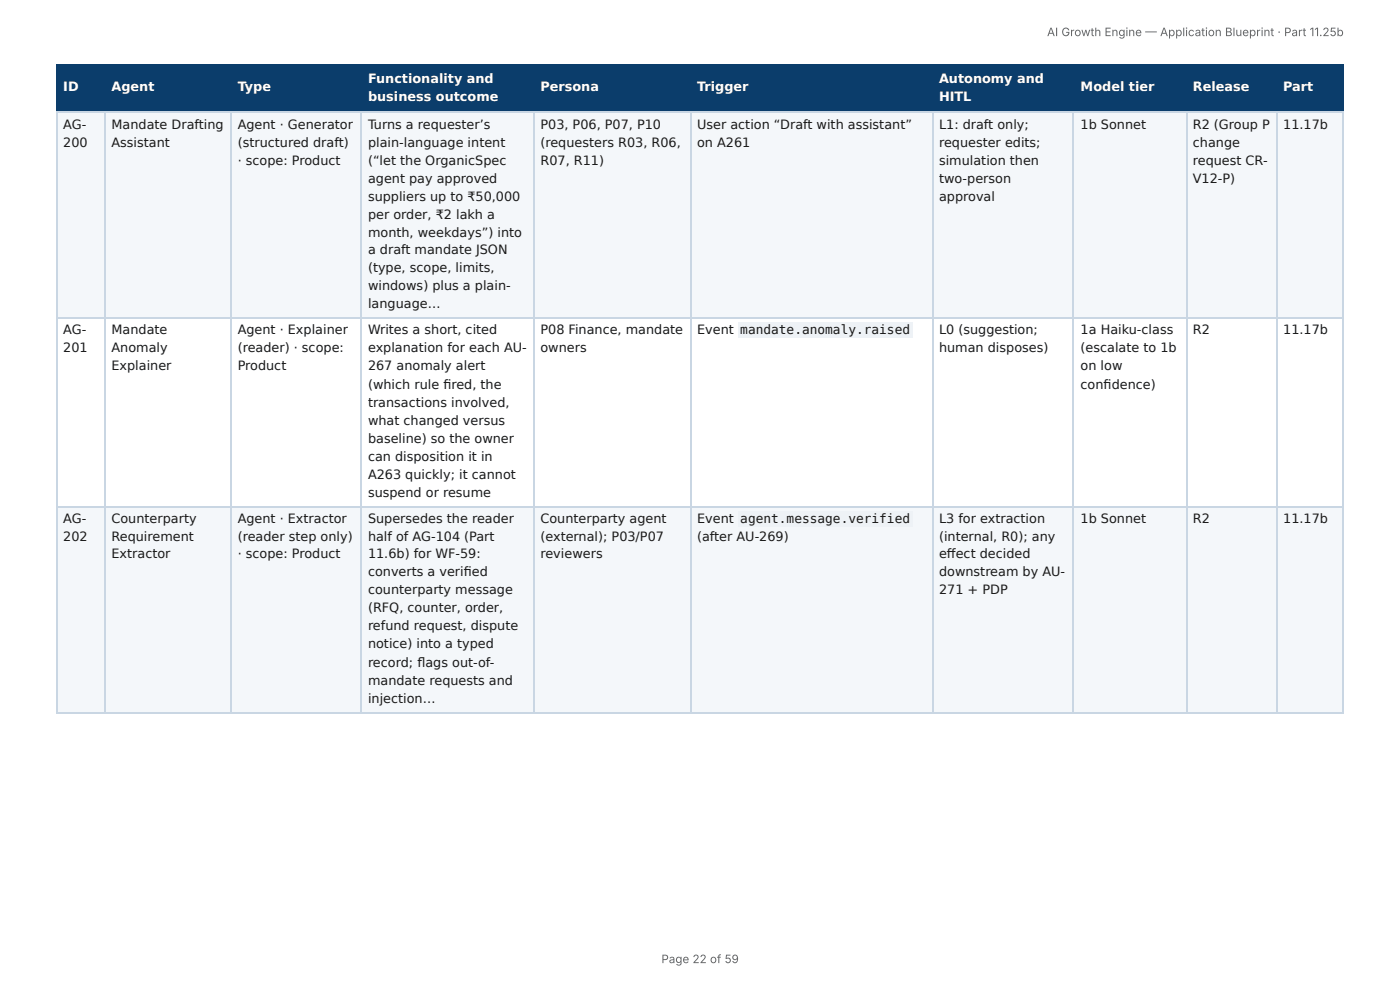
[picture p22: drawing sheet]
<svg xmlns="http://www.w3.org/2000/svg" width="297mm" height="210mm" viewBox="0 0 297 210" stroke-linecap="round" stroke-linejoin="round" font-family="sans-serif">
<defs><g id="words">
<g font-size="2.7" fill="#fff">
<text x="78.2" y="17.6">Functionality and</text>
<text x="199.4" y="17.6">Autonomy and</text>
<text x="13.4" y="19.4">ID</text>
<text x="23.7" y="19.4">Agent</text>
<text x="50.5" y="19.4">Type</text>
<text x="78.2" y="21.4">business outcome</text>
<text x="114.8" y="19.4">Persona</text>
<text x="148.1" y="19.4">Trigger</text>
<text x="199.4" y="21.4">HITL</text>
<text x="229.5" y="19.4">Model tier</text>
<text x="253.4" y="19.4">Release</text>
<text x="272.6" y="19.4">Part</text>
</g>
<g font-size="2.7" fill="#1a1a1a">
<text x="13.4" y="27.3">AG-</text>
<text x="23.7" y="27.3">Mandate Drafting</text>
<text x="50.5" y="27.3">Agent · Generator</text>
<text x="78.2" y="27.3">Turns a requester’s</text>
<text x="114.8" y="27.3">P03, P06, P07, P10</text>
<text x="148.1" y="27.3">User action “Draft with assistant”</text>
<text x="199.4" y="27.3">L1: draft only;</text>
<text x="229.5" y="27.3">1b Sonnet</text>
<text x="253.4" y="27.3">R2 (Group P</text>
<text x="272.6" y="27.3">11.17b</text>
<text x="13.4" y="31.1">200</text>
<text x="23.7" y="31.1">Assistant</text>
<text x="50.5" y="31.1">(structured draft)</text>
<text x="50.5" y="35">· scope: Product</text>
<text x="78.2" y="31.1">plain-language intent</text>
<text x="78.2" y="35">(“let the OrganicSpec</text>
<text x="114.8" y="31.1">(requesters R03, R06,</text>
<text x="114.8" y="35">R07, R11)</text>
<text x="148.1" y="31.1">on A261</text>
<text x="199.4" y="31.1">requester edits;</text>
<text x="199.4" y="35">simulation then</text>
<text x="253.4" y="31.1">change</text>
<text x="253.4" y="35">request CR-</text>
<text x="78.2" y="38.8">agent pay approved</text>
<text x="199.4" y="38.8">two-person</text>
<text x="253.4" y="38.8">V12-P)</text>
<text x="78.2" y="42.6">suppliers up to ₹50,000</text>
<text x="78.2" y="46.5">per order, ₹2 lakh a</text>
<text x="199.4" y="42.6">approval</text>
<text x="78.2" y="50.3">month, weekdays”) into</text>
<text x="78.2" y="53.9">a draft mandate JSON</text>
<text x="78.2" y="57.7">(type, scope, limits,</text>
<text x="78.2" y="61.5">windows) plus a plain-</text>
<text x="78.2" y="65.4">language…</text>
<text x="13.4" y="71">AG-</text>
<text x="23.7" y="71">Mandate</text>
<text x="50.5" y="71">Agent · Explainer</text>
<text x="78.2" y="71">Writes a short, cited</text>
<text x="114.8" y="71">P08 Finance, mandate</text>
<text x="148.1" y="71">Event</text>
<text x="157.2" y="71">mandate.anomaly.raised</text>
<text x="199.4" y="71">L0 (suggestion;</text>
<text x="229.5" y="71">1a Haiku-class</text>
<text x="253.4" y="71">R2</text>
<text x="272.6" y="71">11.17b</text>
<text x="13.4" y="74.8">201</text>
<text x="23.7" y="74.8">Anomaly</text>
<text x="50.5" y="74.8">(reader) · scope:</text>
<text x="78.2" y="74.8">explanation for each AU-</text>
<text x="114.8" y="74.8">owners</text>
<text x="199.4" y="74.8">human disposes)</text>
<text x="229.5" y="74.8">(escalate to 1b</text>
<text x="23.7" y="78.7">Explainer</text>
<text x="50.5" y="78.7">Product</text>
<text x="78.2" y="78.7">267 anomaly alert</text>
<text x="78.2" y="82.5">(which rule fi red, the</text>
<text x="229.5" y="78.7">on low</text>
<text x="229.5" y="82.5">confi dence)</text>
<text x="78.2" y="86.3">transactions involved,</text>
<text x="78.2" y="90.2">what changed versus</text>
<text x="78.2" y="94">baseline) so the owner</text>
<text x="78.2" y="97.8">can disposition it in</text>
<text x="78.2" y="101.7">A263 quickly; it cannot</text>
<text x="78.2" y="105.5">suspend or resume</text>
<text x="13.4" y="111.1">AG-</text>
<text x="23.7" y="111.1">Counterparty</text>
<text x="50.5" y="111.1">Agent · Extractor</text>
<text x="78.2" y="111.1">Supersedes the reader</text>
<text x="114.8" y="111.1">Counterparty agent</text>
<text x="148.1" y="111.1">Event</text>
<text x="157.2" y="111.1">agent.message.verified</text>
<text x="199.4" y="111.1">L3 for extraction</text>
<text x="229.5" y="111.1">1b Sonnet</text>
<text x="253.4" y="111.1">R2</text>
<text x="272.6" y="111.1">11.17b</text>
<text x="13.4" y="115">202</text>
<text x="23.7" y="115">Requirement</text>
<text x="23.7" y="118.5">Extractor</text>
<text x="50.5" y="115">(reader step only)</text>
<text x="50.5" y="118.5">· scope: Product</text>
<text x="78.2" y="115">half of AG-104 (Part</text>
<text x="78.2" y="118.5">11.6b) for WF-59:</text>
<text x="114.8" y="115">(external); P03/P07</text>
<text x="114.8" y="118.5">reviewers</text>
<text x="148.1" y="115">(after AU-269)</text>
<text x="199.4" y="115">(internal, R0); any</text>
<text x="199.4" y="118.5">eff ect decided</text>
<text x="78.2" y="122.4">converts a verifi ed</text>
<text x="199.4" y="122.4">downstream by AU-</text>
<text x="78.2" y="126.2">counterparty message</text>
<text x="78.2" y="130">(RFQ, counter, order,</text>
<text x="199.4" y="126.2">271 + PDP</text>
<text x="78.2" y="133.9">refund request, dispute</text>
<text x="78.2" y="137.7">notice) into a typed</text>
<text x="78.2" y="141.5">record; fl ags out-of-</text>
<text x="78.2" y="145.4">mandate requests and</text>
<text x="78.2" y="149.2">injection…</text>
</g>
<g font-size="2.5" fill="#666">
<text x="222.4" y="7.7">AI Growth Engine — Application Blueprint · Part 11.25b</text>
<text x="140.5" y="204.5">Page 22 of 59</text>
</g>
</g></defs>
<g fill="#0b3d6b">
<path d="M12.2 14h10.2v9.7h-10.2z"/>
<path d="M22.4 14h26.6v9.7h-26.6z"/>
<path d="M49 14h27.8v9.7h-27.8z"/>
<path d="M76.8 14h36.6v9.7h-36.6z"/>
<path d="M113.4 14h33.2v9.7h-33.2z"/>
<path d="M146.6 14h51.4v9.7h-51.4z"/>
<path d="M198 14h30.1v9.7h-30.1z"/>
<path d="M228.1 14h23.8v9.7h-23.8z"/>
<path d="M251.9 14h19.1v9.7h-19.1z"/>
<path d="M271 14h14.4v9.7h-14.4z"/>
</g>
<g fill="#f4f7fa">
<path d="M12.2 23.7h10.2v44h-10.2z"/>
<path d="M22.4 23.7h26.6v44h-26.6z"/>
<path d="M49 23.7h27.8v44h-27.8z"/>
<path d="M76.8 23.7h36.6v44h-36.6z"/>
<path d="M113.4 23.7h33.2v44h-33.2z"/>
<path d="M146.6 23.7h51.4v44h-51.4z"/>
<path d="M198 23.7h30.1v44h-30.1z"/>
<path d="M228.1 23.7h23.8v44h-23.8z"/>
<path d="M251.9 23.7h19.1v44h-19.1z"/>
<path d="M271 23.7h14.4v44h-14.4z"/>
<path d="M12.2 107.6h10.2v43.7h-10.2z"/>
<path d="M22.4 107.6h26.6v43.7h-26.6z"/>
<path d="M49 107.6h27.8v43.7h-27.8z"/>
<path d="M76.8 107.6h36.6v43.7h-36.6z"/>
<path d="M113.4 107.6h33.2v43.7h-33.2z"/>
<path d="M146.6 107.6h51.4v43.7h-51.4z"/>
<path d="M198 107.6h30.1v43.7h-30.1z"/>
<path d="M228.1 107.6h23.8v43.7h-23.8z"/>
<path d="M251.9 107.6h19.1v43.7h-19.1z"/>
<path d="M271 107.6h14.4v43.7h-14.4z"/>
</g>
<g fill="none" stroke="#0b3d6b" stroke-width=".26">
<path d="M11.9 13.9h273.5M12 13.8v10.2M22.3 13.8v10.2M49.1 13.8v10.2M76.7 13.8v10.2M113.5 13.8v10.2M146.7 13.8v10.2M198.1 13.8v10.2M228 13.8v10.2M252 13.8v10.2M271.2 13.8v10.2M285.2 13.8v10.2"/>
<path d="M11.9 23.9h273.5"/>
</g>
<g fill="none" stroke="#c9d6e3" stroke-width=".26">
<path d="M11.9 23.9h273.5M12 24v127.3M22.3 24v127.3M49.1 24v127.3M76.7 24v127.3M113.5 24v127.3M146.7 24v127.3M198.1 24v127.3M228 24v127.3M252 24v127.3M271.2 24v127.3M285.2 24v127.3"/>
<path d="M11.9 67.6h273.5M11.9 107.7h273.5M11.9 151.4h273.5"/>
</g>
<g fill="#eef2f6">
<path d="M156.8 68.4h37.1v3.4h-37.1z"/>
<path d="M156.8 108.6h37.1v3.3h-37.1z"/>
</g>
<use href="#words"/>
</svg>
